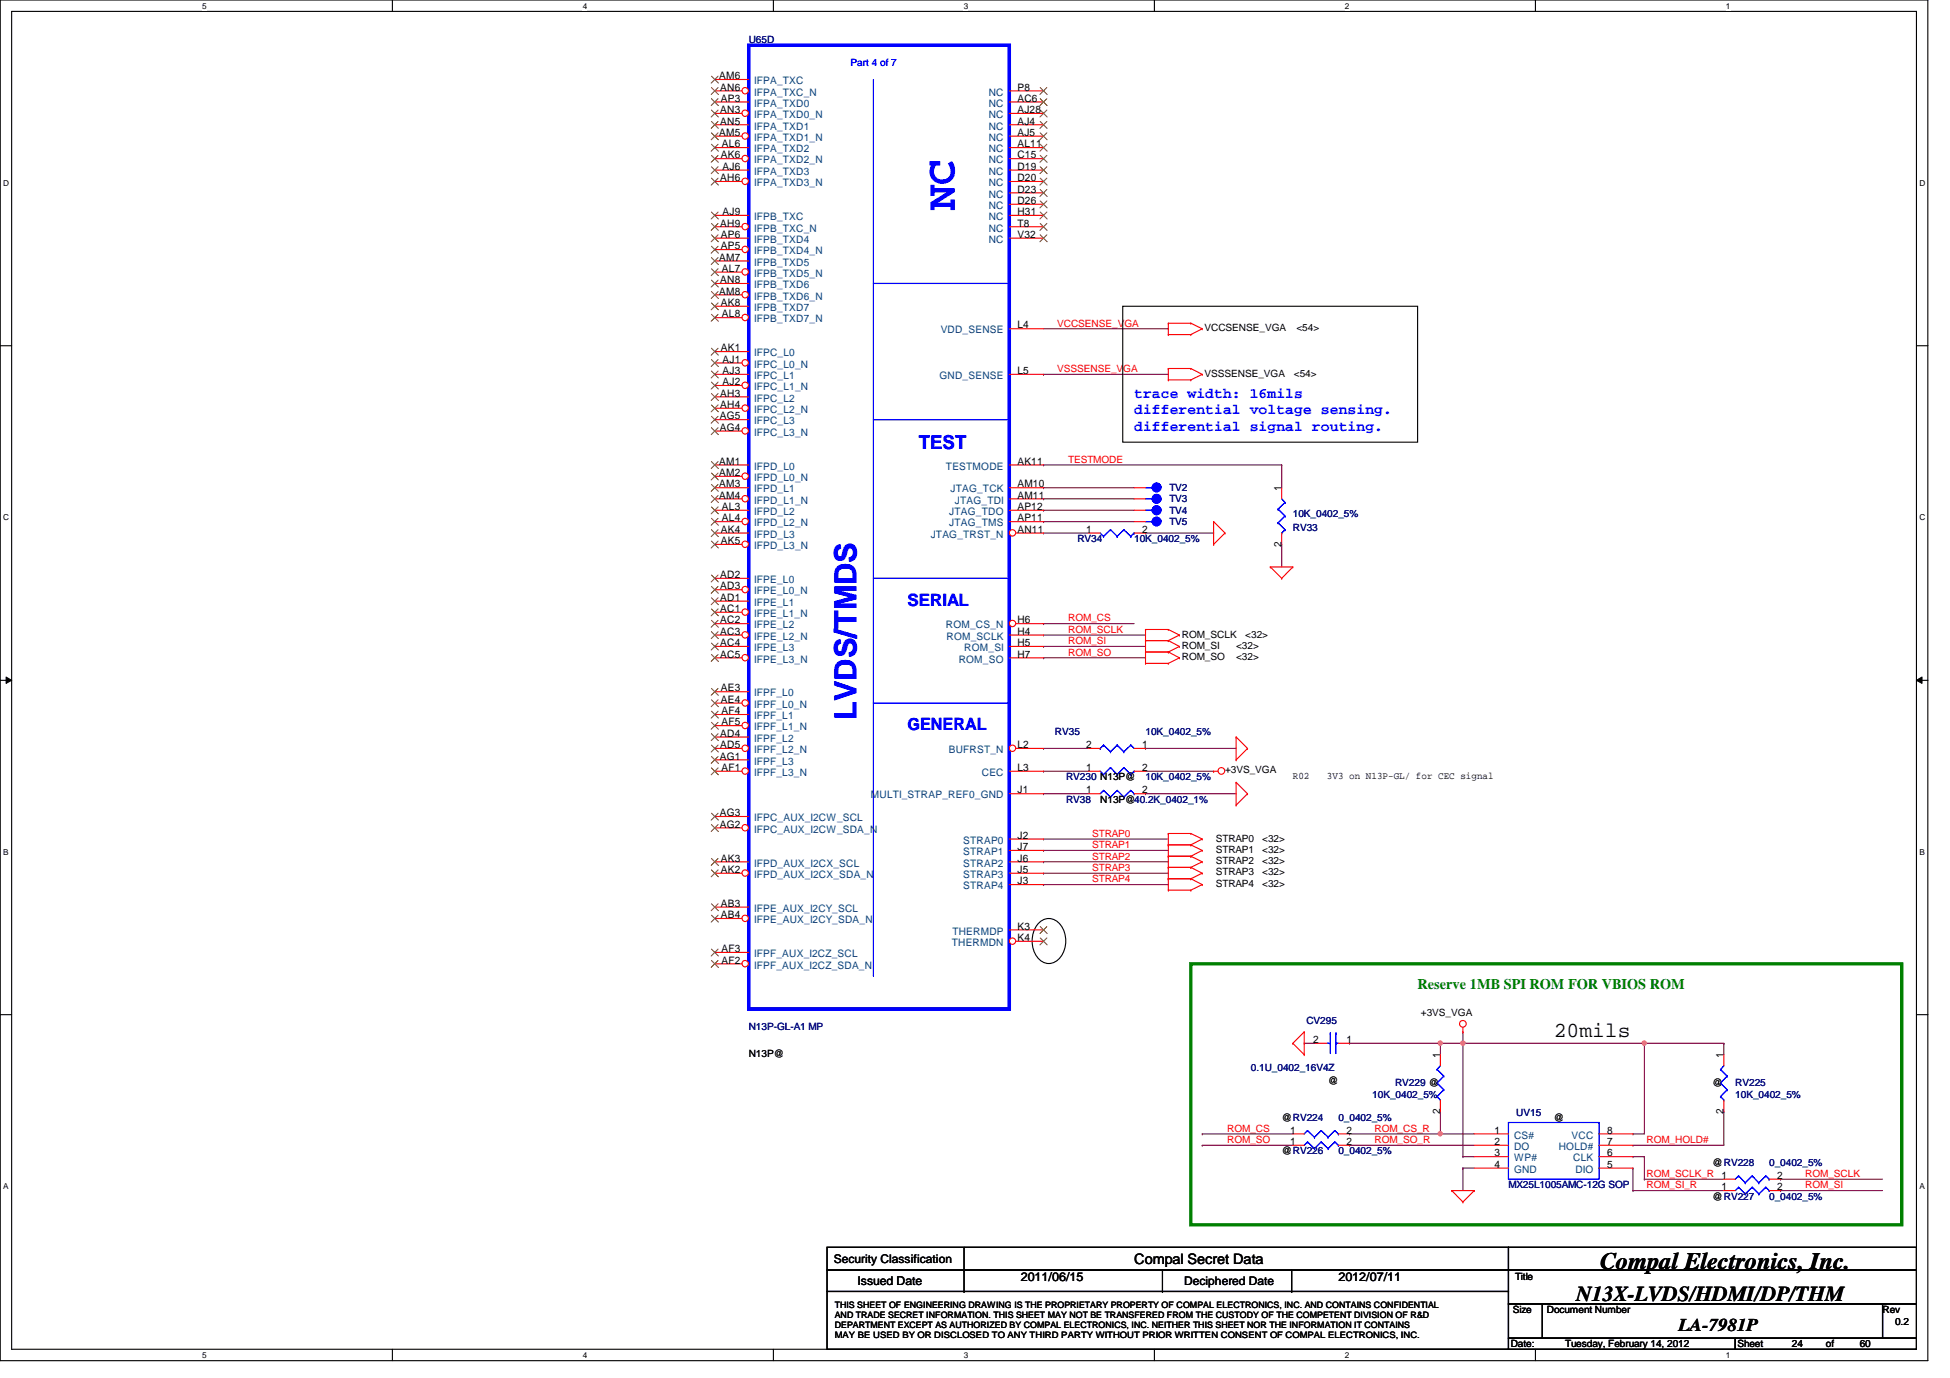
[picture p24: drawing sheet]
<svg xmlns="http://www.w3.org/2000/svg" width="297mm" height="210mm" viewBox="0 0 297 210" stroke-linecap="round" stroke-linejoin="round" font-family="sans-serif">
<defs><g id="words">
<text font-size="6.3" fill="#00f" x="145.4" y="32" transform="rotate(-90 145.4 32)">NC</text>
<text font-size="4.7" fill="#00f" x="130.5" y="109.7" transform="rotate(-90 130.5 109.7)">LVDS/TMDS</text>
<text font-size="3.6" x="243.8" y="193.3">Compal Electronics, Inc.</text>
<g font-size="3.3">
<text x="236.7" y="158">20mils</text>
<text x="240.1" y="198.1">N13X-LVDS/HDMI/DP/THM</text>
</g>
<text font-size="2.9" fill="#00f" x="140" y="68.4">TEST</text>
<text font-size="2.8" x="255.7" y="202.8">LA-7981P</text>
<g font-size="2.6" fill="#00f">
<text x="138.2" y="92.2">SERIAL</text>
<text x="138.2" y="111.3">GENERAL</text>
</g>
<g font-size="2.2" fill="#00f">
<text x="172.8" y="60.6">trace width: 16mils</text>
<text x="172.8" y="63.1">differential voltage sensing.</text>
<text x="172.8" y="65.7">differential signal routing.</text>
</g>
<text font-size="2.2" fill="#008000" x="215.9" y="150.6">Reserve 1MB SPI ROM FOR VBIOS ROM</text>
<text font-size="2.2" x="172.8" y="192.5">Compal Secret Data</text>
<g font-size="1.9">
<text x="130.6" y="195.7">Issued Date</text>
<text x="155.5" y="195.2">2011/06/15</text>
<text x="203.9" y="195.2">2012/07/11</text>
</g>
<g font-size="1.8">
<text x="127" y="192.4">Security Classification</text>
<text x="180.4" y="195.8">Deciphered Date</text>
</g>
<g font-size="1.6">
<text x="109.6" y="12.1">AM6</text>
<text x="109.7" y="13.8">AN6</text>
<text x="109.7" y="17.2">AN3</text>
<text x="109.8" y="15.5">AP3</text>
<text x="155" y="13.8">P8</text>
<text x="155" y="15.5">AC6</text>
<text x="155" y="17.2">AJ28</text>
<text x="109.6" y="20.7">AM5</text>
<text x="109.7" y="19">AN5</text>
<text x="110" y="22.4">AL6</text>
<text x="155" y="19">AJ4</text>
<text x="155" y="20.7">AJ5</text>
<text x="155" y="22.4">AL11</text>
<text x="109.7" y="27.6">AH6</text>
<text x="109.8" y="24.1">AK6</text>
<text x="110.1" y="25.9">AJ6</text>
<text x="155" y="24.1">C15</text>
<text x="155" y="25.9">D19</text>
<text x="155" y="27.6">D20</text>
<text x="155" y="29.3">D23</text>
<text x="109.7" y="34.5">AH9</text>
<text x="110.1" y="32.8">AJ9</text>
<text x="155" y="31.1">D26</text>
<text x="155" y="32.8">H31</text>
<text x="155" y="34.5">T8</text>
<text x="109.6" y="39.7">AM7</text>
<text x="109.8" y="36.2">AP6</text>
<text x="109.8" y="38">AP5</text>
<text x="110" y="41.4">AL7</text>
<text x="155" y="36.2">V32</text>
<text x="109.6" y="44.9">AM8</text>
<text x="109.7" y="43.1">AN8</text>
<text x="109.8" y="46.6">AK8</text>
<text x="109.8" y="53.5">AK1</text>
<text x="110" y="48.3">AL8</text>
<text x="155" y="50">L4</text>
<text x="110.1" y="55.2">AJ1</text>
<text x="110.1" y="57">AJ3</text>
<text x="110.1" y="58.7">AJ2</text>
<text x="155" y="57">L5</text>
<text x="109.6" y="63.9">AG5</text>
<text x="109.6" y="65.6">AG4</text>
<text x="109.7" y="60.4">AH3</text>
<text x="109.7" y="62.1">AH4</text>
<text x="109.6" y="70.8">AM1</text>
<text x="155" y="70.8">AK11</text>
<text x="109.6" y="72.5">AM2</text>
<text x="109.6" y="74.3">AM3</text>
<text x="109.6" y="75.9">AM4</text>
<text x="110" y="77.7">AL3</text>
<text x="155" y="74.3">AM10</text>
<text x="155" y="75.9">AM11</text>
<text x="155" y="77.7">AP12</text>
<text x="195.2" y="74.8" transform="rotate(-90 195.2 74.8)">1</text>
<text x="109.8" y="82.9">AK5</text>
<text x="109.8" y="81.2">AK4</text>
<text x="110" y="79.4">AL4</text>
<text x="155" y="79.4">AP11</text>
<text x="155" y="81.2">AN11</text>
<text x="165.5" y="81.2">1</text>
<text x="174" y="81.2">2</text>
<text x="195.2" y="83.3" transform="rotate(-90 195.2 83.3)">2</text>
<text x="109.7" y="88.1">AD2</text>
<text x="109.7" y="89.8">AD3</text>
<text x="109.7" y="91.5">AD1</text>
<text x="109.7" y="93.2">AC1</text>
<text x="109.7" y="95">AC2</text>
<text x="155" y="95">H6</text>
<text x="109.7" y="96.7">AC3</text>
<text x="109.7" y="98.4">AC4</text>
<text x="109.7" y="100.2">AC5</text>
<text x="155" y="98.4">H5</text>
<text x="155" y="100.2">H7</text>
<text x="155" y="96.7">H4</text>
<text x="109.8" y="105.3">AE3</text>
<text x="109.8" y="107.1">AE4</text>
<text x="109.7" y="112.2">AD4</text>
<text x="109.7" y="114">AD5</text>
<text x="109.9" y="108.8">AF4</text>
<text x="109.9" y="110.5">AF5</text>
<text x="155" y="114">L2</text>
<text x="165.5" y="114">2</text>
<text x="174" y="114">1</text>
<text x="109.6" y="115.7">AG1</text>
<text x="109.9" y="117.4">AF1</text>
<text x="155" y="117.4">L3</text>
<text x="165.5" y="117.4">1</text>
<text x="174" y="117.4">2</text>
<text x="109.6" y="124.3">AG3</text>
<text x="155" y="120.9">J1</text>
<text x="165.5" y="120.9">1</text>
<text x="174" y="120.9">2</text>
<text x="109.6" y="126.1">AG2</text>
<text x="109.8" y="131.2">AK3</text>
<text x="155" y="127.8">J2</text>
<text x="155" y="129.5">J7</text>
<text x="155" y="131.2">J6</text>
<text x="109.8" y="133">AK2</text>
<text x="155" y="133">J5</text>
<text x="155" y="134.7">J3</text>
<text x="109.8" y="138.1">AB3</text>
<text x="109.8" y="139.9">AB4</text>
<text x="155" y="141.6">K3</text>
<text x="155" y="143.3">K4</text>
<text x="109.9" y="145">AF3</text>
<text x="109.9" y="146.8">AF2</text>
<text x="200" y="158.9">2</text>
<text x="205.1" y="158.9">1</text>
<text x="219.4" y="161.1" transform="rotate(-90 219.4 161.1)">1</text>
<text x="262.5" y="161.1" transform="rotate(-90 262.5 161.1)">1</text>
<text x="196.6" y="172.7">1</text>
<text x="205.1" y="172.7">2</text>
<text x="219.4" y="169.6" transform="rotate(-90 219.4 169.6)">2</text>
<text x="227.7" y="172.7">1</text>
<text x="244.8" y="172.7">8</text>
<text x="262.5" y="169.6" transform="rotate(-90 262.5 169.6)">2</text>
<text x="196.6" y="174.4">1</text>
<text x="205.1" y="174.4">2</text>
<text x="227.7" y="177.9">4</text>
<text x="227.7" y="176.1">3</text>
<text x="227.7" y="174.4">2</text>
<text x="244.8" y="174.4">7</text>
<text x="244.8" y="176.1">6</text>
<text x="244.8" y="177.9">5</text>
<text x="270.7" y="179.6">2</text>
<text x="262.2" y="181.3">1</text>
<text x="270.7" y="181.3">2</text>
</g>
<g font-size="1.6" fill="#004080">
<text x="114.9" y="14.6">IFPA_TXC_N</text>
<text x="114.9" y="12.8">IFPA_TXC</text>
<text x="114.9" y="16.3">IFPA_TXD0</text>
<text x="114.9" y="18">IFPA_TXD0_N</text>
<text x="150.6" y="14.6">NC</text>
<text x="150.6" y="16.3">NC</text>
<text x="150.6" y="18">NC</text>
<text x="114.9" y="19.7">IFPA_TXD1</text>
<text x="114.9" y="21.5">IFPA_TXD1_N</text>
<text x="114.9" y="23.2">IFPA_TXD2</text>
<text x="150.6" y="19.7">NC</text>
<text x="150.6" y="21.5">NC</text>
<text x="150.6" y="23.2">NC</text>
<text x="114.9" y="24.9">IFPA_TXD2_N</text>
<text x="114.9" y="26.6">IFPA_TXD3</text>
<text x="114.9" y="28.4">IFPA_TXD3_N</text>
<text x="150.6" y="24.9">NC</text>
<text x="150.6" y="26.6">NC</text>
<text x="150.6" y="28.4">NC</text>
<text x="114.9" y="33.5">IFPB_TXC</text>
<text x="114.9" y="35.3">IFPB_TXC_N</text>
<text x="150.6" y="30.1">NC</text>
<text x="150.6" y="31.8">NC</text>
<text x="150.6" y="33.5">NC</text>
<text x="150.6" y="35.3">NC</text>
<text x="114.9" y="37">IFPB_TXD4</text>
<text x="114.9" y="38.7">IFPB_TXD4_N</text>
<text x="114.9" y="40.5">IFPB_TXD5</text>
<text x="150.6" y="37">NC</text>
<text x="114.9" y="42.2">IFPB_TXD5_N</text>
<text x="114.9" y="43.9">IFPB_TXD6</text>
<text x="114.9" y="45.6">IFPB_TXD6_N</text>
<text x="114.9" y="47.4">IFPB_TXD7</text>
<text x="114.9" y="49.1">IFPB_TXD7_N</text>
<text x="143.3" y="50.8">VDD_SENSE</text>
<text x="114.9" y="54.3">IFPC_L0</text>
<text x="114.9" y="56">IFPC_L0_N</text>
<text x="114.9" y="57.7">IFPC_L1</text>
<text x="114.9" y="59.4">IFPC_L1_N</text>
<text x="143.1" y="57.7">GND_SENSE</text>
<text x="114.9" y="61.2">IFPC_L2</text>
<text x="114.9" y="62.9">IFPC_L2_N</text>
<text x="114.9" y="64.6">IFPC_L3</text>
<text x="114.9" y="66.4">IFPC_L3_N</text>
<text x="114.9" y="71.5">IFPD_L0</text>
<text x="144.1" y="71.5">TESTMODE</text>
<text x="114.9" y="73.3">IFPD_L0_N</text>
<text x="114.9" y="75">IFPD_L1</text>
<text x="114.9" y="76.7">IFPD_L1_N</text>
<text x="144.8" y="75">JTAG_TCK</text>
<text x="145.5" y="76.7">JTAG_TDI</text>
<text x="114.9" y="80.2">IFPD_L2_N</text>
<text x="114.9" y="83.7">IFPD_L3_N</text>
<text x="114.9" y="78.4">IFPD_L2</text>
<text x="114.9" y="81.9">IFPD_L3</text>
<text x="141.8" y="81.9">JTAG_TRST_N</text>
<text x="144.6" y="78.4">JTAG_TDO</text>
<text x="144.6" y="80.2">JTAG_TMS</text>
<text x="114.9" y="88.8">IFPE_L0</text>
<text x="114.9" y="90.6">IFPE_L0_N</text>
<text x="114.9" y="92.3">IFPE_L1</text>
<text x="114.9" y="94">IFPE_L1_N</text>
<text x="114.9" y="95.7">IFPE_L2</text>
<text x="144.1" y="95.7">ROM_CS_N</text>
<text x="114.9" y="97.5">IFPE_L2_N</text>
<text x="114.9" y="99.2">IFPE_L3</text>
<text x="114.9" y="100.9">IFPE_L3_N</text>
<text x="144.2" y="97.5">ROM_SCLK</text>
<text x="146" y="100.9">ROM_SO</text>
<text x="146.9" y="99.2">ROM_SI</text>
<text x="114.9" y="106.1">IFPF_L0</text>
<text x="114.9" y="107.8">IFPF_L0_N</text>
<text x="114.9" y="109.6">IFPF_L1</text>
<text x="114.9" y="111.3">IFPF_L1_N</text>
<text x="114.9" y="113">IFPF_L2</text>
<text x="114.9" y="114.7">IFPF_L2_N</text>
<text x="114.9" y="116.5">IFPF_L3</text>
<text x="114.9" y="118.2">IFPF_L3_N</text>
<text x="144.5" y="114.7">BUFRST_N</text>
<text x="149.6" y="118.2">CEC</text>
<text x="114.9" y="125.1">IFPC_AUX_I2CW_SCL</text>
<text x="132.7" y="121.6">MULTI_STRAP_REF0_GND</text>
<text x="114.9" y="132">IFPD_AUX_I2CX_SCL</text>
<text x="114.9" y="126.8">IFPC_AUX_I2CW_SDA_N</text>
<text x="146.7" y="128.5">STRAP0</text>
<text x="146.7" y="130.3">STRAP1</text>
<text x="146.7" y="132">STRAP2</text>
<text x="114.9" y="133.7">IFPD_AUX_I2CX_SDA_N</text>
<text x="146.7" y="133.7">STRAP3</text>
<text x="146.7" y="135.5">STRAP4</text>
<text x="114.9" y="138.9">IFPE_AUX_I2CY_SCL</text>
<text x="114.9" y="140.6">IFPE_AUX_I2CY_SDA_N</text>
<text x="145.1" y="142.4">THERMDP</text>
<text x="114.9" y="145.8">IFPF_AUX_I2CZ_SCL</text>
<text x="114.9" y="147.5">IFPF_AUX_I2CZ_SDA_N</text>
<text x="145" y="144.1">THERMDN</text>
<text x="230.6" y="173.4">CS#</text>
<text x="239.4" y="173.4">VCC</text>
<text x="230.6" y="178.6">GND</text>
<text x="230.6" y="176.9">WP#</text>
<text x="230.6" y="175.2">DO</text>
<text x="237.4" y="175.2">HOLD#</text>
<text x="239.6" y="176.9">CLK</text>
<text x="240" y="178.6">DIO</text>
</g>
<g font-size="1.5" fill="#000080">
<text x="114" y="6.6">U65D</text>
<text x="178.1" y="76.5">TV3</text>
<text x="178.1" y="74.8">TV2</text>
<text x="164.1" y="82.6">RV34</text>
<text x="172.8" y="82.6">10K_0402_5%</text>
<text x="178.1" y="78.3">TV4</text>
<text x="178.1" y="80">TV5</text>
<text x="196.9" y="80.9">RV33</text>
<text x="196.9" y="78.8">10K_0402_5%</text>
<text x="160.7" y="111.9">RV35</text>
<text x="174.5" y="111.9">10K_0402_5%</text>
<text x="162.4" y="118.9">RV230 N13P@</text>
<text x="174.5" y="118.9">10K_0402_5%</text>
<text x="162.4" y="122.3">RV38</text>
<text x="199" y="156">CV295</text>
<text x="114" y="156.8">N13P-GL-A1 MP</text>
<text x="190.5" y="163.1">0.1U_0402_16V4Z</text>
<text x="209" y="167.2">10K_0402_5%</text>
<text x="212.5" y="165.5">RV229 @</text>
<text x="264.3" y="165.5">RV225</text>
<text x="264.3" y="167.2">10K_0402_5%</text>
<text x="203.9" y="170.7">0_0402_5%</text>
<text x="231" y="170">UV15</text>
<text x="203.9" y="175.9">0_0402_5%</text>
<text x="269.5" y="177.6">0_0402_5%</text>
<text x="229.8" y="181">MX25L1005AMC-12G SOP</text>
<text x="269.5" y="182.8">0_0402_5%</text>
</g>
<text font-size="1.5" fill="#00f" x="129.6" y="10">Part 4 of 7</text>
<g font-size="1.5" fill="#f00">
<text x="161" y="49.7">VCCSENSE_VGA</text>
<text x="161" y="56.7">VSSSENSE_VGA</text>
<text x="162.7" y="70.5">TESTMODE</text>
<text x="162.7" y="94.7">ROM_CS</text>
<text x="162.7" y="98.1">ROM_SI</text>
<text x="162.7" y="99.9">ROM_SO</text>
<text x="162.7" y="96.4">ROM_SCLK</text>
<text x="166.4" y="127.5">STRAP0</text>
<text x="166.4" y="130.9">STRAP2</text>
<text x="166.4" y="129.2">STRAP1</text>
<text x="166.4" y="132.7">STRAP3</text>
<text x="166.4" y="134.4">STRAP4</text>
<text x="186.9" y="172.4">ROM_CS</text>
<text x="209.4" y="172.4">ROM_CS_R</text>
<text x="186.9" y="174.1">ROM_SO</text>
<text x="209.4" y="174.1">ROM_SO_R</text>
<text x="250.8" y="174.1">ROM_HOLD#</text>
<text x="250.8" y="179.3">ROM_SCLK_R 1</text>
<text x="275" y="179.3">ROM_SCLK</text>
<text x="250.8" y="181">ROM_SI_R</text>
<text x="275" y="181">ROM_SI</text>
</g>
<g font-size="1.5">
<text x="183.5" y="50.5">VCCSENSE_VGA</text>
<text x="197.5" y="50.5">&lt;54&gt;</text>
<text x="183.5" y="57.4">VSSSENSE_VGA</text>
<text x="197.1" y="57.4">&lt;54&gt;</text>
<text x="180" y="98.8">ROM_SI</text>
<text x="180" y="100.5">ROM_SO</text>
<text x="180" y="97.1">ROM_SCLK</text>
<text x="188.3" y="100.5">&lt;32&gt;</text>
<text x="188.3" y="98.8">&lt;32&gt;</text>
<text x="189.7" y="97.1">&lt;32&gt;</text>
<text x="186.6" y="117.8">+3VS_VGA</text>
<text x="196.9" y="118.7">R02</text>
<text x="202.1" y="118.7">3V3 on N13P-GL/ for CEC signal</text>
<text x="167.6" y="122.3">N13P@40.2K_0402_1%</text>
<text x="185.2" y="128.2">STRAP0</text>
<text x="185.2" y="129.9">STRAP1</text>
<text x="185.2" y="131.7">STRAP2</text>
<text x="192.3" y="128.2">&lt;32&gt;</text>
<text x="192.3" y="129.9">&lt;32&gt;</text>
<text x="192.3" y="131.7">&lt;32&gt;</text>
<text x="185.2" y="133.3">STRAP3</text>
<text x="185.2" y="135.1">STRAP4</text>
<text x="192.3" y="133.3">&lt;32&gt;</text>
<text x="192.3" y="135.1">&lt;32&gt;</text>
<text x="216.4" y="154.8">+3VS_VGA</text>
<text x="114" y="161">N13P@</text>
<text x="202.3" y="165.1">@</text>
<text x="260.9" y="165.5">@</text>
<text x="195.2" y="170.7">@RV224</text>
<text x="236.7" y="170.7">@</text>
<text x="195.2" y="175.9">@RV226</text>
<text x="260.9" y="177.6">@RV228</text>
<text x="260.9" y="182.8">@RV227</text>
<text x="230.8" y="195">Title</text>
<text x="230.5" y="200">Size</text>
<text x="235.6" y="200">Document Number</text>
<text x="286.8" y="200">Rev</text>
<text x="288.7" y="201.8">0.2</text>
<text x="230.1" y="205.2">Date:</text>
<text x="238.4" y="205.2">Tuesday, February 14, 2012</text>
<text x="264.7" y="205.2">Sheet</text>
<text x="273" y="205.2">24</text>
<text x="278.1" y="205.2">of</text>
<text x="283.3" y="205.2">60</text>
</g>
<g font-size="1.4">
<text x="127.2" y="199.2">THIS SHEET OF ENGINEERING DRAWING IS THE PROPRIETARY PROPERTY OF COMPAL ELECTRONICS, INC. AND CONTAINS CONFIDENTIAL</text>
<text x="127.2" y="200.7">AND TRADE SECRET INFORMATION. THIS SHEET MAY NOT BE TRANSFERED FROM THE CUSTODY OF THE COMPETENT DIVISION OF R&amp;D</text>
<text x="127.2" y="202.3">DEPARTMENT EXCEPT AS AUTHORIZED BY COMPAL ELECTRONICS, INC. NEITHER THIS SHEET NOR THE INFORMATION IT CONTAINS</text>
<text x="127.2" y="203.9">MAY BE USED BY OR DISCLOSED TO ANY THIRD PARTY WITHOUT PRIOR WRITTEN CONSENT OF COMPAL ELECTRONICS, INC.</text>
</g>
<g font-size="1.3">
<text x="30.8" y="1.4">5</text>
<text x="88.8" y="1.4">4</text>
<text x="146.8" y="1.4">3</text>
<text x="204.8" y="1.4">2</text>
<text x="262.9" y="1.4">1</text>
<text x=".5" y="28.3">D</text>
<text x="292.4" y="28.3">D</text>
<text x=".5" y="79.2">C</text>
<text x="292.4" y="79.2">C</text>
<text x=".5" y="130.2">B</text>
<text x="292.4" y="130.2">B</text>
<text x=".5" y="181.1">A</text>
<text x="292.4" y="181.1">A</text>
<text x="30.8" y="206.9">5</text>
<text x="88.8" y="206.9">4</text>
<text x="146.8" y="206.9">3</text>
<text x="204.8" y="206.9">2</text>
<text x="262.9" y="206.9">1</text>
</g>
</g></defs>
<path d="M0 0h293.7v207.3h-293.7zM1.8 1.7h290.1v203.8h-290.1z" fill="none" stroke="#000" stroke-width=".17"/>
<g fill="#fff">
<path d="M30.8 .2h.7v1.4h-.7z"/>
<path d="M30.8 205.7h.7v1.4h-.7z"/>
</g>
<path d="M59.8 0v1.7M59.8 205.5v1.8" fill="none" stroke="#000" stroke-width=".17"/>
<g fill="#fff">
<path d="M88.8 .2h.6v1.4h-.6z"/>
<path d="M88.8 205.7h.6v1.4h-.6z"/>
</g>
<path d="M117.8 0v1.7M117.8 205.5v1.8" fill="none" stroke="#000" stroke-width=".17"/>
<g fill="#fff">
<path d="M146.8 .2h.7v1.4h-.7z"/>
<path d="M146.8 205.7h.7v1.4h-.7z"/>
</g>
<path d="M175.8 0v1.7M175.8 205.5v1.8" fill="none" stroke="#000" stroke-width=".17"/>
<g fill="#fff">
<path d="M204.8 .2h.7v1.4h-.7z"/>
<path d="M204.8 205.7h.7v1.4h-.7z"/>
</g>
<path d="M233.9 0v1.7M233.9 205.5v1.8" fill="none" stroke="#000" stroke-width=".17"/>
<g fill="#fff">
<path d="M262.9 .2h.7v1.4h-.7z"/>
<path d="M262.9 205.7h.7v1.4h-.7z"/>
<path d="M.5 27.2h.9v1.4h-.9z"/>
<path d="M292.4 27.2h.9v1.4h-.9z"/>
<path d="M.5 78.1h.9v1.4h-.9z"/>
<path d="M292.4 78.1h.9v1.4h-.9z"/>
</g>
<path d="M0 52.7h1.8M291.9 52.7h1.8" fill="none" stroke="#000" stroke-width=".17"/>
<g fill="#fff">
<path d="M.5 129.1h.8v1.4h-.8z"/>
<path d="M292.4 129.1h.8v1.4h-.8z"/>
</g>
<path d="M0 103.6h1.8M291.9 103.6h1.8" fill="none" stroke="#000" stroke-width=".17"/>
<path d="M.9 103.1l.9 .5-.9 .5zM291.9 103.6l.9-.5v1z" fill="#000"/>
<path d="M.9 103.1l.9 .5-.9 .5zM291.9 103.6l.9-.5v1z" fill="none" stroke="#000" stroke-width=".15"/>
<g fill="#fff">
<path d="M.5 180h.8v1.4h-.8z"/>
<path d="M292.4 180h.8v1.4h-.8z"/>
</g>
<path d="M0 154.6h1.8M291.9 154.6h1.8" fill="none" stroke="#000" stroke-width=".17"/>
<g fill="none" stroke="#800040" stroke-width=".17">
<path d="M159 57h.1M159 57h19M159 50.1h19M178 50.1h.1M159 77.7h.1M159 79.5h.1M159 70.8h.1M159 74.3h.1M159 76h.1M159 77.7h13.8M159 79.5h13.8M159 70.8h36.2"/>
<path d="M159 74.3h13.8M159 76h13.8M195.2 70.8h.1M195.2 70.8v3.5M159 81.2h.1M159 98.5h.1M159 96.7h.1M159 81.2h6.9M159 98.5h15.5M159 96.7h15.5M174.5 81.2h.1M174.5 81.2h10.4"/>
<path d="M195.2 82.9h.1M195.2 82.9v3.5M159 100.2h.1M159 100.2h15.5M159 127.8h.1M159 131.3h.1M159 129.5h.1M159 120.9h.1M159 133h.1M159 134.7h.1M159 127.8h19M159 131.3h19"/>
<path d="M159 129.5h19M159 120.9h6.9M159 133h19M159 134.7h19M174.5 120.9h.1M174.5 120.9h13.8M250.5 158.9h.1M250.5 158.9h12.1M248.7 172.7h.1M248.7 172.7h1.8"/>
</g>
<circle cx="250.5" cy="158.9" r=".32" fill="#f0f"/>
<circle cx="250.5" cy="158.9" r=".32" fill="none" stroke="#f0f" stroke-width=".17"/>
<path d="M219.4 158.9h.1M219.4 158.9h3.4M222.8 158.9h.1M222.8 158.9v17.3M222.8 177.9h.1M222.8 177.9h1.8M222.8 177.9v3.5M262.6 169.3h.1M262.6 169.3v5.2" fill="none" stroke="#800040" stroke-width=".17"/>
<circle cx="222.8" cy="158.9" r=".33" fill="#f0f"/>
<circle cx="222.8" cy="158.9" r=".33" fill="none" stroke="#f0f" stroke-width=".17"/>
<circle cx="219.4" cy="158.9" r=".32" fill="#f0f"/>
<circle cx="219.4" cy="158.9" r=".32" fill="none" stroke="#f0f" stroke-width=".17"/>
<g fill="none" stroke="#800040" stroke-width=".17">
<path d="M159 95h.1M159 95h13.8M183.1 174.5h.1M183.1 172.7h.1M183.1 174.5h13.8M183.1 172.7h13.8M219.4 172.7h.1M219.4 172.7h5.2M222.8 176.2h.1M222.8 176.2h1.8M248.7 174.5h.1M248.7 174.5h13.9"/>
<path d="M271.2 179.6h.1M271.2 179.6h15.6M271.2 181.4h.1M271.2 181.4h15.6"/>
</g>
<circle cx="219.4" cy="172.7" r=".32" fill="#f0f"/>
<circle cx="219.4" cy="172.7" r=".32" fill="none" stroke="#f0f" stroke-width=".17"/>
<g fill="none" stroke="#800040" stroke-width=".17">
<path d="M159 114h.1M159 117.5h.1M159 114h6.9M159 117.5h6.9M174.5 114h.1M174.5 114h13.8M174.5 117.5h10.4M184.9 117.5h.1M198.7 158.9h.1M198.7 158.9h1.7M205.6 158.9h.1M205.6 158.9h13.8"/>
<path d="M219.4 158.9h.1M219.4 158.9v1.8M222.8 157.2h.1M222.8 158.9h.1M222.8 157.2v1.7M222.8 158.9h27.7M250.5 158.9h.1M250.5 158.9v13.8M262.6 158.9h.1M262.6 158.9v1.8M205.6 174.5h.1M205.6 172.7h.1"/>
<path d="M205.6 174.5h19M205.6 172.7h13.8M219.4 172.7h.1M219.4 169.3v3.4M248.7 176.2h.1M248.7 177.9h.1M248.7 176.2h1.8M248.7 177.9v3.5M250.5 176.2h.1M250.5 179.6h.1M250.5 176.2v3.4M250.5 179.6h12.1"/>
<path d="M248.7 181.4h.1M248.7 181.4h13.9"/>
</g>
<g fill="none" stroke="#f00" stroke-width=".17">
<path d="M178 49.2h.1M178 51h.1M178 56.1h.1M178 57.9h.1M178 49.2h3.4M178 49.2v1.8M178 56.1v1.8M178 51h3.4M178 56.1h3.4M178 57.9h3.4M181.4 49.2h.1M181.4 51h.1"/>
<path d="M181.4 56.1h.1M181.4 57.9h.1M181.4 49.2l1.7 .9M181.4 56.1l1.7 .9M183.1 50.1h.1M183.1 57h.1M183.1 50.1l-1.7 .9M183.1 57l-1.7 .9M184.9 79.5h.1M184.9 79.5v3.4M184.9 79.5l1.7 1.7M165.9 81.2h1.7"/>
<path d="M172.8 81.2h1.7M174.5 97.6h.1M174.5 99.3h.1M174.5 95.9h.1M174.5 97.6h3.5M174.5 95.9v5.1M174.5 99.3h3.5M174.5 95.9h3.5M178 97.6h.1M178 99.3h.1M178 95.9h.1M178 97.6l1.7 .9"/>
<path d="M178 99.3l1.7 .9M178 95.9l1.7 .8M179.7 98.5h.1M179.7 96.7h.1M179.7 98.5l-1.7 .8M179.7 96.7l-1.7 .9M184.9 82.9h.1M186.6 81.2h.1M186.6 81.2l-1.7 1.7M193.5 86.4h.1M193.5 86.4h3.4M193.5 86.4l1.7 1.7"/>
<path d="M195.2 88.1h.1M196.9 86.4h.1M196.9 86.4l-1.7 1.7M174.5 101h.1M174.5 101h3.5M178 101h.1M179.7 100.2h.1M179.7 100.2l-1.7 .8M184.9 117.5h.1M184.9 117.5h.6M188.3 119.2h.1M188.3 112.3h.1"/>
<path d="M188.3 115.7h.1M188.3 112.3v3.4M188.3 119.2v3.4M188.3 119.2l1.7 1.7M188.3 112.3l1.7 1.7M190 114h.1M190 114l-1.7 1.7M178 127h.1M178 128.7h.1M178 130.4h.1M178 132.1h.1M178 133.9h.1"/>
<path d="M178 135.6h.1M178 127v8.6M178 127h3.4M178 128.7h3.4M178 130.4h3.4M178 132.1h3.4M178 133.9h3.4M178 135.6h3.4M181.4 127h.1M181.4 128.7h.1M181.4 130.4h.1M181.4 132.1h.1"/>
<path d="M181.4 133.9h.1M181.4 135.6h.1M181.4 127l1.7 .8M181.4 128.7l1.7 .8M181.4 130.4l1.7 .9M181.4 132.1l1.7 .9M181.4 133.9l1.7 .8M183.1 127.8h.1M183.1 129.5h.1M183.1 131.3h.1M183.1 133h.1M183.1 134.7h.1"/>
<path d="M183.1 127.8l-1.7 .9M183.1 129.5l-1.7 .9M183.1 131.3l-1.7 .8M183.1 133l-1.7 .9M183.1 134.7l-1.7 .9M188.3 122.6h.1M190 120.9h.1M190 120.9l-1.7 1.7M196.9 158.9h.1M196.9 158.9l1.8 1.8M198.7 157.2h.1M198.7 157.2v3.5"/>
<path d="M198.7 157.2l-1.8 1.7M222.8 157.2h.1M222.8 156.5v.7M196.9 174.5h1.8M198.7 160.7h.1M203.9 174.5h1.7M221.1 181.4h.1M221.1 181.4h3.5M221.1 181.4l1.7 1.7M222.8 183.1h.1M224.6 181.4h.1M224.6 181.4l-1.8 1.7"/>
<circle cx="186" cy="117.4" r=".51"/>
<circle cx="222.8" cy="156" r=".51"/>
</g>
<g fill="none" stroke="#000" stroke-width=".17">
<path d="M171 46.7h44.9v20.7h-44.9zM158.2 140.7a2.14 2.14 0 0 1 3.6 .5 4 4 0 0 1-.9 5.2 2.13 2.13 0 0 1-3.1-.9 4.3 4.3 0 0 1 .4-4.8zM126 190h103.8v3.5h-103.8zM126 193.5h103.8v3.2h-103.8zM126 196.7h103.8v8.8h-103.8zM146.9 193.5h.1M146.9 196.7h.1M146.9 190v6.7M177.1 196.7h.1M177.1 193.5v3.2M196.8 196.7h.1M196.8 193.5v3.2"/>
<path d="M229.8 190h62.1v3.5h-62.1zM229.8 193.5h62.1v5.1h-62.1zM229.8 198.6h5.1v5.2h-5.1zM234.9 198.6h51.9v5.2h-51.9zM286.8 198.6h5.1v5.2h-5.1zM229.8 203.8h34.5v1.7h-34.5zM264.3 203.8h27.6v1.7h-27.6z"/>
</g>
<path d="M181.4 146.8h108.3v39.8h-108.3z" fill="none" stroke="#008000" stroke-width=".51"/>
<g fill="none" stroke="#00f" stroke-width=".17">
<path d="M167.6 81.2l.5 .5M168.1 81.7h.1M169.2 80.7h.1M169.2 80.7l-1.1 1M169.2 80.7l1 1M170.2 81.7h.1M171.2 80.7h.1M171.2 80.7l-1 1M171.2 80.7l1.1 1M172.3 81.7h.1M172.8 81.2h.1M172.8 81.2l-.5 .5"/>
<path d="M199.2 173.9h.1M199.2 173.9l-.5 .6M199.2 173.9l1 1.1M200.2 175h.1M201.2 173.9h.1M201.2 173.9l-1 1.1M201.2 173.9l1.1 1.1M202.3 175h.1M203.3 173.9h.1M203.3 173.9l-1 1.1M203.3 173.9l.6 .6M203.9 174.5h.1"/>
</g>
<circle cx="176.2" cy="77.7" r=".68" fill="#00f"/>
<g fill="none" stroke="#00f" stroke-width=".17">
<path d="M174.5 77.7h1M175.5 77.7h.1"/>
<circle cx="176.2" cy="77.7" r=".68"/>
</g>
<circle cx="176.2" cy="77.7" r=".68" fill="#00f"/>
<g fill="none" stroke="#00f" stroke-width=".17">
<path d="M174.5 77.7h1M175.5 77.7h.1"/>
<circle cx="176.2" cy="77.7" r=".68"/>
</g>
<path d="M172.8 77.7h1.7" fill="none" stroke="#f00" stroke-width=".17"/>
<circle cx="176.2" cy="76" r=".68" fill="#00f"/>
<g fill="none" stroke="#00f" stroke-width=".17">
<path d="M174.5 76h1M175.5 76h.1"/>
<circle cx="176.2" cy="76" r=".68"/>
</g>
<circle cx="176.2" cy="76" r=".68" fill="#00f"/>
<g fill="none" stroke="#00f" stroke-width=".17">
<path d="M133.1 12.1v136.4M133.1 43.2h20.7M153.8 43.2h.1M133.1 63.9h20.7M153.8 63.9h.1M174.5 76h1M175.5 76h.1M133.1 88.1h20.7M153.8 88.1h.1M133.1 107.1h20.7M153.8 107.1h.1M133.1 148.5h.1"/>
<path d="M202.1 158.9h.5M202.6 157.4h.1M202.6 158.9h.1M202.6 157.4v3.1M203.5 158.9h.1M203.5 157.4h.1M203.5 158.9h.4M203.5 157.4v3.1"/>
<circle cx="176.2" cy="76" r=".68"/>
</g>
<path d="M172.8 76h1.7M200.4 158.9h1.7M203.9 158.9h1.7" fill="none" stroke="#f00" stroke-width=".17"/>
<path d="M114 6.9h39.8v146.8h-39.8z" fill="none" stroke="#00f" stroke-width=".51"/>
<circle cx="113.5" cy="13.8" r=".49" fill="#fff"/>
<g fill="none" stroke="#f00" stroke-width=".17">
<path d="M108.9 13.8h4.1M108.9 12.1h5.1M108.9 15.5h5.1M153.8 13.8h5.2M153.8 15.5h5.2M153.8 17.3h5.2M153.8 19h5.2M153.8 20.7h5.2M153.8 22.5h5.2M153.8 24.2h5.2M153.8 25.9h5.2M153.8 27.6h5.2"/>
<path d="M153.8 29.4h5.2M153.8 31.1h5.2M153.8 32.8h5.2M153.8 34.5h5.2"/>
<circle cx="113.5" cy="13.8" r=".49"/>
</g>
<g fill="none" stroke="#804000" stroke-width=".15">
<path d="M108.4 13.3l1 1.1M108.4 11.6l1 1.1M108.4 15l1 1.1M109.4 13.3l-1.1 1.1M109.4 11.6l-1.1 1.1M109.4 15l-1.1 1.1M158.5 13.3l1 1.1M158.5 15l1 1.1M158.5 16.8l1 1M158.5 18.5l1 1.1M159.5 13.3l-1.1 1.1M159.5 15l-1.1 1.1"/>
<path d="M159.5 16.8l-1.1 1M159.5 18.5l-1.1 1.1M158.5 20.2l1 1.1M158.5 22l1 1M158.5 23.7l1 1M158.5 25.4l1 1.1M158.5 27.1l1 1.1M158.5 28.9l1 1M158.5 30.6l1 1.1M158.5 32.3l1 1.1M158.5 34l1 1.1M159.5 20.2l-1.1 1.1"/>
<path d="M159.5 22l-1.1 1M159.5 23.7l-1.1 1M159.5 25.4l-1.1 1.1M159.5 27.1l-1.1 1.1M159.5 28.9l-1.1 1M159.5 30.6l-1.1 1.1M159.5 32.3l-1.1 1.1M159.5 34l-1.1 1.1"/>
</g>
<circle cx="113.5" cy="17.2" r=".49" fill="#fff"/>
<g fill="none" stroke="#f00" stroke-width=".17">
<path d="M108.9 17.3h4.1M108.9 19h5.1"/>
<circle cx="113.5" cy="17.2" r=".49"/>
</g>
<path d="M108.4 16.8l1 1M108.4 18.5l1 1.1M109.4 16.8l-1.1 1M109.4 18.5l-1.1 1.1" fill="none" stroke="#804000" stroke-width=".15"/>
<circle cx="113.5" cy="20.7" r=".49" fill="#fff"/>
<g fill="none" stroke="#f00" stroke-width=".17">
<path d="M108.9 20.7h4.1M108.9 22.5h5.1"/>
<circle cx="113.5" cy="20.7" r=".49"/>
</g>
<path d="M108.4 20.2l1 1.1M108.4 22l1 1M109.4 20.2l-1.1 1.1M109.4 22l-1.1 1" fill="none" stroke="#804000" stroke-width=".15"/>
<circle cx="113.5" cy="24.1" r=".49" fill="#fff"/>
<g fill="none" stroke="#f00" stroke-width=".17">
<path d="M108.9 24.2h4.1M108.9 25.9h5.1"/>
<circle cx="113.5" cy="24.1" r=".49"/>
</g>
<path d="M108.4 23.7l1 1M108.4 25.4l1 1.1M109.4 23.7l-1.1 1M109.4 25.4l-1.1 1.1" fill="none" stroke="#804000" stroke-width=".15"/>
<circle cx="113.5" cy="27.6" r=".49" fill="#fff"/>
<g fill="none" stroke="#f00" stroke-width=".17">
<path d="M108.9 27.6h4.1M108.9 32.8h5.1"/>
<circle cx="113.5" cy="27.6" r=".49"/>
</g>
<path d="M108.4 27.1l1 1.1M108.4 32.3l1 1.1M109.4 27.1l-1.1 1.1M109.4 32.3l-1.1 1.1" fill="none" stroke="#804000" stroke-width=".15"/>
<circle cx="113.5" cy="34.5" r=".49" fill="#fff"/>
<g fill="none" stroke="#f00" stroke-width=".17">
<path d="M108.9 34.5h4.1M108.9 36.3h5.1"/>
<circle cx="113.5" cy="34.5" r=".49"/>
</g>
<path d="M108.4 34l1 1.1M108.4 35.8l1 1M109.4 34l-1.1 1.1M109.4 35.8l-1.1 1" fill="none" stroke="#804000" stroke-width=".15"/>
<circle cx="113.5" cy="38" r=".49" fill="#fff"/>
<g fill="none" stroke="#f00" stroke-width=".17">
<path d="M108.9 38h4.1M108.9 39.8h5.1"/>
<circle cx="113.5" cy="38" r=".49"/>
</g>
<path d="M108.4 37.5l1 1.1M108.4 39.2l1 1.1M109.4 37.5l-1.1 1.1M109.4 39.2l-1.1 1.1" fill="none" stroke="#804000" stroke-width=".15"/>
<circle cx="113.5" cy="41.4" r=".49" fill="#fff"/>
<g fill="none" stroke="#f00" stroke-width=".17">
<path d="M108.9 41.4h4.1M108.9 43.2h5.1"/>
<circle cx="113.5" cy="41.4" r=".49"/>
</g>
<path d="M108.4 40.9l1 1.1M108.4 42.7l1 1M109.4 40.9l-1.1 1.1M109.4 42.7l-1.1 1" fill="none" stroke="#804000" stroke-width=".15"/>
<circle cx="113.5" cy="44.9" r=".49" fill="#fff"/>
<g fill="none" stroke="#f00" stroke-width=".17">
<path d="M108.9 44.9h4.1M108.9 46.7h5.1"/>
<circle cx="113.5" cy="44.9" r=".49"/>
</g>
<path d="M108.4 44.4l1 1.1M108.4 46.1l1 1.1M109.4 44.4l-1.1 1.1M109.4 46.1l-1.1 1.1" fill="none" stroke="#804000" stroke-width=".15"/>
<circle cx="113.5" cy="48.4" r=".49" fill="#fff"/>
<g fill="none" stroke="#f00" stroke-width=".17">
<path d="M108.9 48.4h4.1M108.9 53.6h5.1"/>
<circle cx="113.5" cy="48.4" r=".49"/>
</g>
<path d="M108.4 47.9l1 1M108.4 53l1 1.1M109.4 47.9l-1.1 1M109.4 53l-1.1 1.1" fill="none" stroke="#804000" stroke-width=".15"/>
<circle cx="113.5" cy="55.3" r=".49" fill="#fff"/>
<g fill="none" stroke="#f00" stroke-width=".17">
<path d="M108.9 55.3h4.1M108.9 57h5.1"/>
<circle cx="113.5" cy="55.3" r=".49"/>
</g>
<path d="M108.4 54.8l1 1M108.4 56.5l1 1.1M109.4 54.8l-1.1 1M109.4 56.5l-1.1 1.1" fill="none" stroke="#804000" stroke-width=".15"/>
<circle cx="113.5" cy="58.7" r=".49" fill="#fff"/>
<g fill="none" stroke="#f00" stroke-width=".17">
<path d="M108.9 58.7h4.1M108.9 60.5h5.1"/>
<circle cx="113.5" cy="58.7" r=".49"/>
</g>
<path d="M108.4 58.2l1 1.1M108.4 59.9l1 1.1M109.4 58.2l-1.1 1.1M109.4 59.9l-1.1 1.1" fill="none" stroke="#804000" stroke-width=".15"/>
<circle cx="113.5" cy="62.2" r=".49" fill="#fff"/>
<g fill="none" stroke="#f00" stroke-width=".17">
<path d="M108.9 62.2h4.1M108.9 63.9h5.1"/>
<circle cx="113.5" cy="62.2" r=".49"/>
</g>
<path d="M108.4 61.7l1 1M108.4 63.4l1 1.1M109.4 61.7l-1.1 1M109.4 63.4l-1.1 1.1" fill="none" stroke="#804000" stroke-width=".15"/>
<circle cx="113.5" cy="65.6" r=".49" fill="#fff"/>
<g fill="none" stroke="#f00" stroke-width=".17">
<path d="M108.9 65.7h4.1M108.9 70.8h5.1"/>
<circle cx="113.5" cy="65.6" r=".49"/>
</g>
<path d="M108.4 65.2l1 1M108.4 70.3l1 1.1M109.4 65.2l-1.1 1M109.4 70.3l-1.1 1.1" fill="none" stroke="#804000" stroke-width=".15"/>
<circle cx="113.5" cy="72.5" r=".49" fill="#fff"/>
<g fill="none" stroke="#f00" stroke-width=".17">
<path d="M108.9 72.6h4.1M108.9 74.3h5.1"/>
<circle cx="113.5" cy="72.5" r=".49"/>
</g>
<path d="M108.4 72.1l1 1M108.4 73.8l1 1M109.4 72.1l-1.1 1M109.4 73.8l-1.1 1" fill="none" stroke="#804000" stroke-width=".15"/>
<circle cx="113.5" cy="76" r=".49" fill="#fff"/>
<g fill="none" stroke="#f00" stroke-width=".17">
<path d="M153.8 36.3h5.2M108.9 76h4.1"/>
<circle cx="113.5" cy="76" r=".49"/>
</g>
<path d="M158.5 35.8l1 1M159.5 35.8l-1.1 1M108.4 75.5l1 1M109.4 75.5l-1.1 1" fill="none" stroke="#804000" stroke-width=".15"/>
<circle cx="113.5" cy="79.4" r=".49" fill="#fff"/>
<g fill="none" stroke="#f00" stroke-width=".17">
<path d="M108.9 79.5h4.1"/>
<circle cx="113.5" cy="79.4" r=".49"/>
</g>
<path d="M108.4 79l1 1M109.4 79l-1.1 1" fill="none" stroke="#804000" stroke-width=".15"/>
<circle cx="113.5" cy="82.9" r=".49" fill="#fff"/>
<g fill="none" stroke="#f00" stroke-width=".17">
<path d="M108.9 77.7h5.1M108.9 82.9h4.1M108.9 81.2h5.1M108.9 88.1h5.1"/>
<circle cx="113.5" cy="82.9" r=".49"/>
</g>
<path d="M108.4 77.2l1 1.1M109.4 77.2l-1.1 1.1M108.4 82.4l1 1.1M108.4 80.7l1 1M108.4 87.6l1 1M109.4 82.4l-1.1 1.1M109.4 80.7l-1.1 1M109.4 87.6l-1.1 1" fill="none" stroke="#804000" stroke-width=".15"/>
<circle cx="113.5" cy="89.8" r=".49" fill="#fff"/>
<g fill="none" stroke="#f00" stroke-width=".17">
<path d="M108.9 89.8h4.1M108.9 91.6h5.1"/>
<circle cx="113.5" cy="89.8" r=".49"/>
</g>
<path d="M108.4 89.3l1 1.1M108.4 91.1l1 1M109.4 89.3l-1.1 1.1M109.4 91.1l-1.1 1" fill="none" stroke="#804000" stroke-width=".15"/>
<circle cx="113.5" cy="93.2" r=".49" fill="#fff"/>
<g fill="none" stroke="#f00" stroke-width=".17">
<path d="M108.9 93.3h4.1M108.9 95h5.1"/>
<circle cx="113.5" cy="93.2" r=".49"/>
</g>
<path d="M108.4 92.8l1 1M108.4 94.5l1 1M109.4 92.8l-1.1 1M109.4 94.5l-1.1 1" fill="none" stroke="#804000" stroke-width=".15"/>
<circle cx="113.5" cy="96.7" r=".49" fill="#fff"/>
<g fill="none" stroke="#f00" stroke-width=".17">
<path d="M108.9 96.7h4.1M108.9 98.5h5.1"/>
<circle cx="113.5" cy="96.7" r=".49"/>
</g>
<path d="M108.4 96.2l1 1.1M108.4 98l1 1M109.4 96.2l-1.1 1.1M109.4 98l-1.1 1" fill="none" stroke="#804000" stroke-width=".15"/>
<circle cx="113.5" cy="100.2" r=".49" fill="#fff"/>
<g fill="none" stroke="#f00" stroke-width=".17">
<path d="M108.9 100.2h4.1M108.9 105.4h5.1"/>
<circle cx="113.5" cy="100.2" r=".49"/>
</g>
<path d="M108.4 99.7l1 1.1M109.4 99.7l-1.1 1.1M108.4 104.9l1 1M109.4 104.9l-1.1 1" fill="none" stroke="#804000" stroke-width=".15"/>
<circle cx="113.5" cy="107.1" r=".49" fill="#fff"/>
<g fill="none" stroke="#f00" stroke-width=".17">
<path d="M108.9 107.1h4.1M108.9 108.8h5.1"/>
<circle cx="113.5" cy="107.1" r=".49"/>
</g>
<path d="M108.4 106.6l1 1.1M108.4 108.3l1 1.1M109.4 106.6l-1.1 1.1M109.4 108.3l-1.1 1.1" fill="none" stroke="#804000" stroke-width=".15"/>
<circle cx="113.5" cy="110.5" r=".49" fill="#fff"/>
<g fill="none" stroke="#f00" stroke-width=".17">
<path d="M108.9 110.5h4.1M108.9 112.3h5.1"/>
<circle cx="113.5" cy="110.5" r=".49"/>
</g>
<path d="M108.4 110l1 1.1M108.4 111.8l1 1M109.4 110l-1.1 1.1M109.4 111.8l-1.1 1" fill="none" stroke="#804000" stroke-width=".15"/>
<circle cx="113.5" cy="114" r=".49" fill="#fff"/>
<g fill="none" stroke="#f00" stroke-width=".17">
<path d="M108.9 114h4.1M108.9 115.7h5.1"/>
<circle cx="113.5" cy="114" r=".49"/>
</g>
<path d="M108.4 113.5l1 1.1M108.4 115.2l1 1.1M109.4 113.5l-1.1 1.1M109.4 115.2l-1.1 1.1" fill="none" stroke="#804000" stroke-width=".15"/>
<circle cx="113.5" cy="117.4" r=".49" fill="#fff"/>
<g fill="none" stroke="#f00" stroke-width=".17">
<path d="M108.9 117.5h4.1M153.8 117.5h5.2M153.8 127.8h5.2M153.8 129.5h5.2M153.8 131.3h5.2M153.8 141.6h5.2"/>
<circle cx="113.5" cy="117.4" r=".49"/>
</g>
<path d="M108.4 117l1 1M109.4 117l-1.1 1M158.5 141.1l1 1.1M159.5 141.1l-1.1 1.1" fill="none" stroke="#804000" stroke-width=".15"/>
<circle cx="154.2" cy="143.4" r=".49" fill="#fff"/>
<g fill="none" stroke="#f00" stroke-width=".17">
<path d="M154.8 143.4h4.2"/>
<circle cx="154.2" cy="143.4" r=".49"/>
</g>
<path d="M158.5 142.9l1 1M159.5 142.9l-1.1 1" fill="none" stroke="#804000" stroke-width=".15"/>
<circle cx="154.2" cy="95" r=".49" fill="#fff"/>
<g fill="none" stroke="#f00" stroke-width=".17">
<path d="M153.8 98.5h5.2M153.8 96.7h5.2M154.8 95h4.2M153.8 100.2h5.2M108.9 145.1h5.1"/>
<circle cx="154.2" cy="95" r=".49"/>
</g>
<path d="M108.4 144.6l1 1M109.4 144.6l-1.1 1" fill="none" stroke="#804000" stroke-width=".15"/>
<circle cx="113.5" cy="146.8" r=".49" fill="#fff"/>
<g fill="none" stroke="#f00" stroke-width=".17">
<path d="M108.9 138.2h5.1M108.9 146.8h4.1"/>
<circle cx="113.5" cy="146.8" r=".49"/>
</g>
<path d="M108.4 137.7l1 1M109.4 137.7l-1.1 1M108.4 146.3l1 1.1M109.4 146.3l-1.1 1.1" fill="none" stroke="#804000" stroke-width=".15"/>
<circle cx="113.5" cy="139.9" r=".49" fill="#fff"/>
<g fill="none" stroke="#f00" stroke-width=".17">
<path d="M108.9 139.9h4.1M108.9 131.3h5.1"/>
<circle cx="113.5" cy="139.9" r=".49"/>
</g>
<path d="M108.4 139.4l1 1.1M108.4 130.8l1 1M109.4 139.4l-1.1 1.1M109.4 130.8l-1.1 1" fill="none" stroke="#804000" stroke-width=".15"/>
<circle cx="113.5" cy="133" r=".49" fill="#fff"/>
<g fill="none" stroke="#f00" stroke-width=".17">
<path d="M108.9 133h4.1M108.9 124.4h5.1"/>
<circle cx="113.5" cy="133" r=".49"/>
</g>
<path d="M108.4 132.5l1 1.1M108.4 123.9l1 1M109.4 132.5l-1.1 1.1M109.4 123.9l-1.1 1" fill="none" stroke="#804000" stroke-width=".15"/>
<circle cx="113.5" cy="126.1" r=".49" fill="#fff"/>
<g fill="none" stroke="#f00" stroke-width=".17">
<path d="M153.8 50.1h5.2M153.8 57h5.2M108.9 126.1h4.1"/>
<circle cx="113.5" cy="126.1" r=".49"/>
</g>
<path d="M108.4 125.6l1 1.1M109.4 125.6l-1.1 1.1" fill="none" stroke="#804000" stroke-width=".15"/>
<circle cx="154.2" cy="114" r=".49" fill="#fff"/>
<g fill="none" stroke="#f00" stroke-width=".17">
<path d="M153.8 70.8h5.2M153.8 74.3h5.2M153.8 76h5.2M153.8 77.7h5.2M153.8 79.5h5.2M154.8 114h4.2M153.8 120.9h5.2"/>
<circle cx="154.2" cy="114" r=".49"/>
</g>
<circle cx="154.2" cy="81.2" r=".49" fill="#fff"/>
<g fill="none" stroke="#f00" stroke-width=".17">
<path d="M195.2 74.3v1.7M154.8 81.2h4.2M195.2 81.2v1.7M153.8 133h5.2M153.8 134.7h5.2M219.4 160.7v1.6M219.4 167.6v1.7"/>
<circle cx="154.2" cy="81.2" r=".49"/>
</g>
<g fill="none" stroke="#00f" stroke-width=".17">
<path d="M194.7 77.6h.1M194.7 79.6h.1M194.7 77.6l1 1M194.7 79.6l1 1.1M195.2 76l.5 .5M195.7 76.5h.1M195.7 78.6h.1M195.7 76.5l-1 1.1M195.7 78.6l-1 1M195.2 81.2h.1M195.7 80.7h.1M195.7 80.7l-.5 .5"/>
<path d="M218.9 162.9h.1M218.9 165h.1M218.9 167h.1M218.9 162.9l1 1M218.9 165l1 1M218.9 167l.5 .6M219.4 167.6h.1M219.4 162.3l-.5 .6M219.9 163.9h.1M219.9 166h.1M219.9 163.9l-1 1.1M219.9 166l-1 1"/>
</g>
<circle cx="176.2" cy="74.2" r=".68" fill="#00f"/>
<g fill="none" stroke="#00f" stroke-width=".17">
<path d="M174.5 74.3h1M175.5 74.3h.1"/>
<circle cx="176.2" cy="74.2" r=".68"/>
</g>
<circle cx="176.2" cy="74.2" r=".68" fill="#00f"/>
<g fill="none" stroke="#00f" stroke-width=".17">
<path d="M174.5 74.3h1M175.5 74.3h.1M167.6 114h.1M167.6 117.5l.5 .5M168.1 113.5h.1M168.1 118h.1M168.1 113.5l1.1 1M168.1 113.5l-.5 .5M169.2 114.5h.1M169.2 116.9h.1M169.2 116.9l-1.1 1.1M169.2 116.9l1 1.1"/>
<path d="M170.2 113.5h.1M170.2 118h.1M170.2 113.5l1 1M170.2 113.5l-1 1M171.2 114.5h.1M171.2 116.9h.1M171.2 116.9l-1 1.1M171.2 116.9l1.1 1.1M172.3 113.5h.1M172.3 118h.1M172.3 113.5l.5 .5M172.3 113.5l-1.1 1"/>
<path d="M172.8 117.5h.1M172.8 117.5l-.5 .5M199.2 172.2h.1M199.2 172.2l-.5 .5M199.2 172.2l1 1M200.2 173.2h.1M201.2 172.2h.1M201.2 172.2l-1 1M201.2 172.2l1.1 1M202.3 173.2h.1M203.3 172.2h.1M203.3 172.2l-1 1"/>
<path d="M203.3 172.2l.6 .5M203.9 172.7h.1M229.8 171h13.8v8.6h-13.8zM262.1 162.9h.1M262.1 165h.1M262.1 167h.1M262.1 162.9l1 1M262.1 165l1 1M262.1 167l.5 .6M262.6 167.6h.1M262.6 162.3l-.5 .6M263.1 163.9h.1"/>
<path d="M263.1 166h.1M263.1 163.9l-1 1.1M263.1 166l-1 1M264.8 179.1h.1M264.8 179.1l-.5 .5M264.8 179.1l1 1.1M266.9 179.1h.1M266.9 179.1l-1.1 1.1M266.9 179.1l1 1.1M269 179.1h.1M269 179.1l-1.1 1.1M269 179.1l.5 .5"/>
<path d="M269.5 179.6h.1M264.8 180.8h.1M264.8 180.8l-.5 .6M264.8 180.8l1 1.1M265.8 181.9h.1M265.8 180.2h.1M266.9 180.8h.1M266.9 180.8l-1.1 1.1M266.9 180.8l1 1.1M267.9 181.9h.1M267.9 180.2h.1M269 180.8h.1"/>
<path d="M269 180.8l-1.1 1.1M269 180.8l.5 .6M269.5 181.4h.1"/>
<circle cx="176.2" cy="74.2" r=".68"/>
</g>
<g fill="none" stroke="#f00" stroke-width=".17">
<path d="M172.8 74.3h1.7M165.9 114h1.7M165.9 117.5h1.7M172.8 114h1.7M172.8 117.5h1.7M196.9 172.7h1.8M203.9 172.7h1.7M224.6 172.7h5.2M224.6 174.5h5.2M224.6 176.2h5.2M224.6 177.9h5.2M243.6 172.7h5.1"/>
<path d="M243.6 174.5h5.1M243.6 176.2h5.1M243.6 177.9h5.1M262.6 160.7v1.6M262.6 167.6v1.7M262.6 179.6h1.7M269.5 179.6h1.7M262.6 181.4h1.7M269.5 181.4h1.7"/>
</g>
<circle cx="176.2" cy="79.4" r=".67" fill="#00f"/>
<g fill="none" stroke="#00f" stroke-width=".17">
<path d="M174.5 79.5h1M175.5 79.5h.1"/>
<circle cx="176.2" cy="79.4" r=".67"/>
</g>
<circle cx="176.2" cy="79.4" r=".67" fill="#00f"/>
<g fill="none" stroke="#00f" stroke-width=".17">
<path d="M174.5 79.5h1M175.5 79.5h.1M168.1 120.4h.1M168.1 120.4l-.5 .5M168.1 120.4l1.1 1M169.2 121.4h.1M170.2 120.4h.1M170.2 120.4l-1 1M170.2 120.4l1 1M171.2 121.4h.1M172.3 120.4h.1M172.3 120.4l-1.1 1"/>
<path d="M172.3 120.4l.5 .5M172.8 120.9h.1"/>
<circle cx="176.2" cy="79.4" r=".67"/>
</g>
<path d="M172.8 79.5h1.7M165.9 120.9h1.7M172.8 120.9h1.7" fill="none" stroke="#f00" stroke-width=".17"/>
<circle cx="250.5" cy="158.9" r=".32" fill="#f0f"/>
<circle cx="250.5" cy="158.9" r=".32" fill="none" stroke="#f0f" stroke-width=".17"/>
<circle cx="222.8" cy="158.9" r=".33" fill="#f0f"/>
<circle cx="222.8" cy="158.9" r=".33" fill="none" stroke="#f0f" stroke-width=".17"/>
<circle cx="219.4" cy="158.9" r=".32" fill="#f0f"/>
<circle cx="219.4" cy="158.9" r=".32" fill="none" stroke="#f0f" stroke-width=".17"/>
<circle cx="219.4" cy="172.7" r=".32" fill="#f0f"/>
<circle cx="219.4" cy="172.7" r=".32" fill="none" stroke="#f0f" stroke-width=".17"/>
<use href="#words"/>
</svg>
